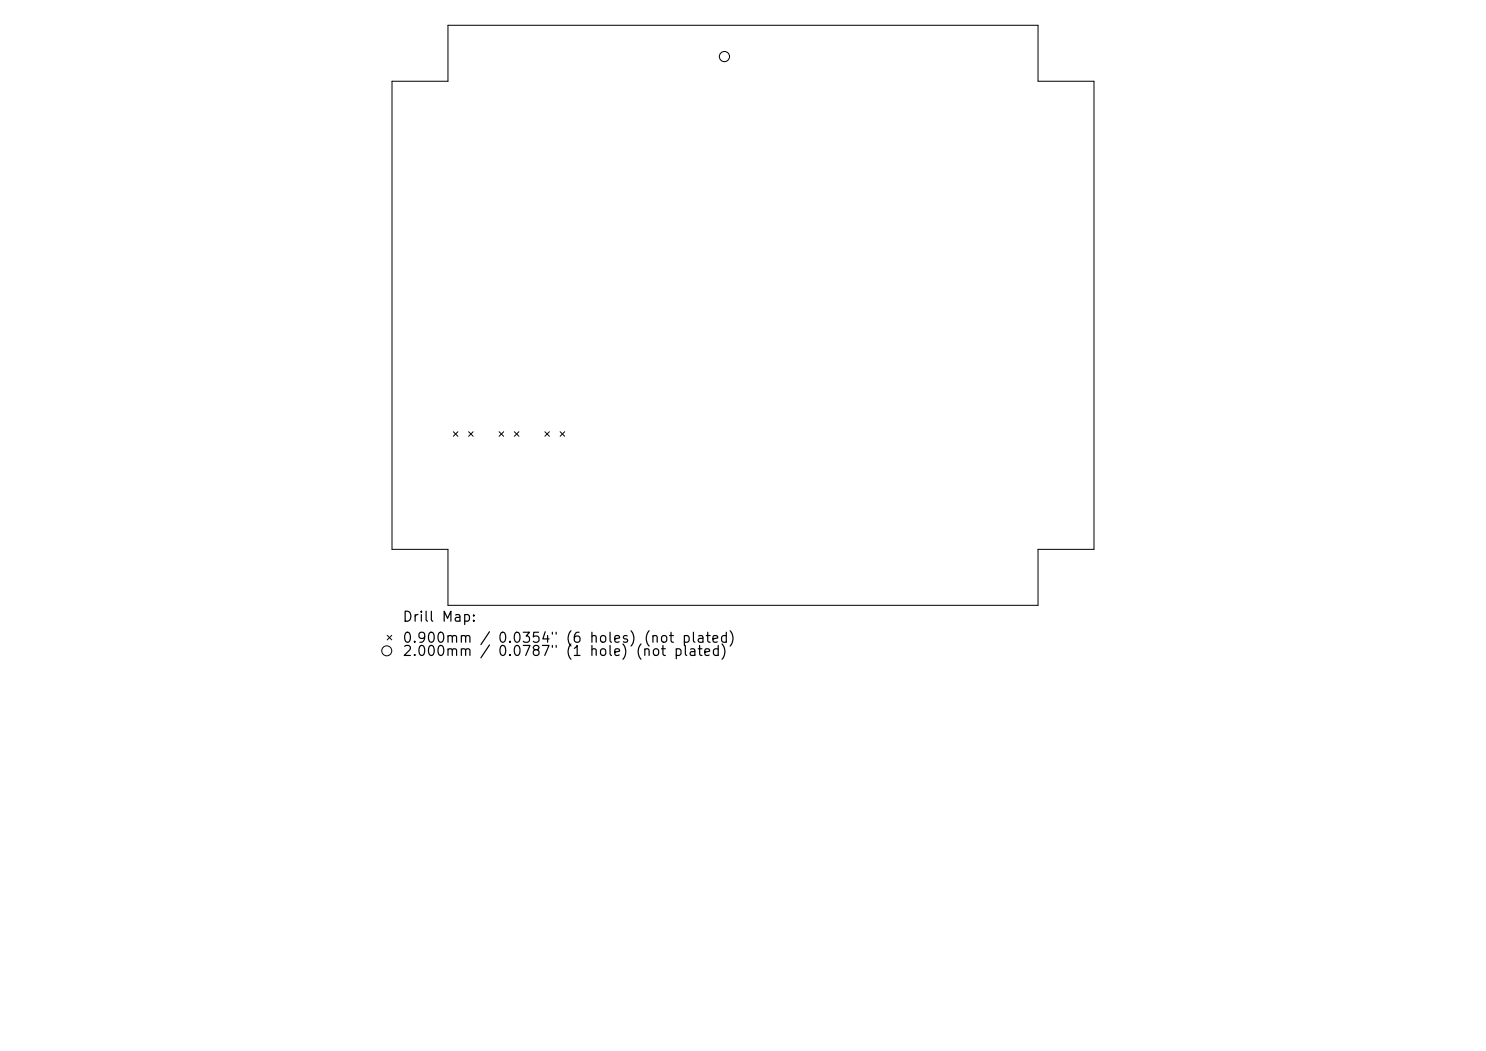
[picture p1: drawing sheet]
<svg xmlns="http://www.w3.org/2000/svg" width="297mm" height="210mm" viewBox="0 0 297 210" stroke-linecap="round" stroke-linejoin="round" font-family="sans-serif">
<defs><g id="words">
<g font-size="2">
<text x="80.3" y="124.7">Drill Map:</text>
<text x="80.3" y="128.9">0.900mm / 0.0354&quot; (6 holes) (not plated)</text>
<text x="80.3" y="131.6">2.000mm / 0.0787&quot; (1 hole) (not plated)</text>
</g>
</g></defs>
<g fill="none" stroke="#000" stroke-width=".2">
<path d="M89.5 5.1h118v11.1h11.2v93.6h-11.2v11.2h-118v-11.2h-11.2v-93.6h11.2zM90.6 86.3l.9 .9M91.5 86.3l-.9 .9M93.7 86.3l.9 .9M94.6 86.3l-.9 .9M99.8 86.3l.9 .9M100.7 86.3l-.9 .9M102.8 86.3l.9 .9M103.7 86.3l-.9 .9M108.9 86.3l.9 .9M109.8 86.3l-.9 .9M112 86.3l.9 .9"/>
<path d="M112.9 86.3l-.9 .9M77.4 126.9l.9 1M78.3 126.9l-.9 1"/>
<circle cx="144.8" cy="11.3" r="1.02"/>
<circle cx="77.3" cy="130" r="1"/>
</g>
<use href="#words"/>
</svg>
